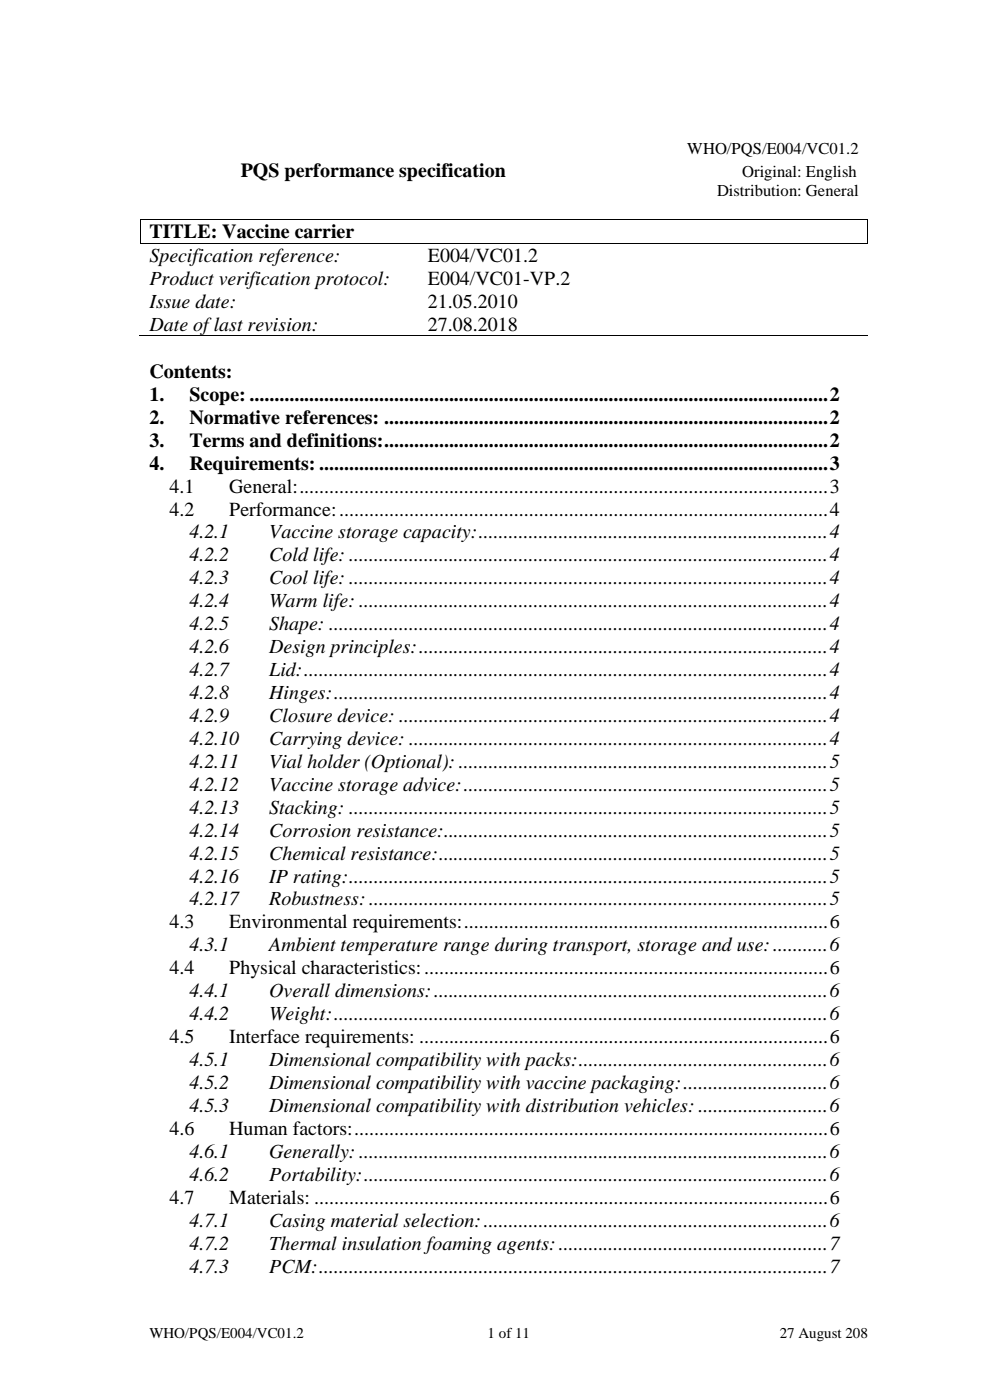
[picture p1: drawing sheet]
<svg xmlns="http://www.w3.org/2000/svg" width="210mm" height="297mm" viewBox="0 0 210 297" stroke-linecap="round" stroke-linejoin="round" font-family="sans-serif">
<defs><g id="words">
<g font-size="4.2">
<text x="51.1" y="37.5">PQS performance specification</text>
<text x="31.7" y="50.6">TITLE: Vaccine carrier</text>
<text x="31.7" y="55.7">Specification reference:</text>
<text x="90.8" y="55.7">E004/VC01.2</text>
<text x="31.7" y="60.5">Product verification protocol:</text>
<text x="31.7" y="65.4">Issue date:</text>
<text x="90.8" y="60.5">E004/VC01-VP.2</text>
<text x="90.8" y="65.4">21.05.2010</text>
<text x="31.7" y="70.3">Date of last revision:</text>
<text x="90.8" y="70.3">27.08.2018</text>
<text x="31.7" y="80.2">Contents:</text>
<text x="31.7" y="85">1.</text>
<text x="31.7" y="89.9">2.</text>
<text x="40.2" y="85">Scope: ....................................................................................................................2</text>
<text x="40.2" y="89.9">Normative references: .........................................................................................2</text>
<text x="31.7" y="94.8">3.</text>
<text x="40.2" y="94.8">Terms and definitions:.........................................................................................2</text>
<text x="31.7" y="99.7">4.</text>
<text x="40.2" y="99.7">Requirements: ......................................................................................................3</text>
<text x="35.9" y="104.5">4.1</text>
<text x="48.6" y="104.5">General:..........................................................................................................3</text>
<text x="35.9" y="109.4">4.2</text>
<text x="48.6" y="109.4">Performance:..................................................................................................4</text>
<text x="40.2" y="114.3">4.2.1</text>
<text x="40.2" y="119.1">4.2.2</text>
<text x="57.1" y="114.3">Vaccine storage capacity:......................................................................4</text>
<text x="57.1" y="119.1">Cold life: ................................................................................................4</text>
<text x="40.2" y="124">4.2.3</text>
<text x="57.1" y="124">Cool life: ................................................................................................4</text>
<text x="40.2" y="128.9">4.2.4</text>
<text x="57.1" y="128.9">Warm life: ..............................................................................................4</text>
<text x="40.2" y="133.7">4.2.5</text>
<text x="57.1" y="133.7">Shape: ....................................................................................................4</text>
<text x="40.2" y="138.6">4.2.6</text>
<text x="40.2" y="143.5">4.2.7</text>
<text x="57.1" y="138.6">Design principles:..................................................................................4</text>
<text x="57.1" y="143.5">Lid:.........................................................................................................4</text>
<text x="40.2" y="148.3">4.2.8</text>
<text x="57.1" y="148.3">Hinges:...................................................................................................4</text>
<text x="40.2" y="153.2">4.2.9</text>
<text x="57.1" y="153.2">Closure device: ......................................................................................4</text>
<text x="40.2" y="158.1">4.2.10</text>
<text x="57.1" y="158.1">Carrying device: ....................................................................................4</text>
<text x="40.2" y="162.9">4.2.11</text>
<text x="40.2" y="167.8">4.2.12</text>
<text x="57.1" y="162.9">Vial holder (Optional): ..........................................................................5</text>
<text x="57.1" y="167.8">Vaccine storage advice:.........................................................................5</text>
<text x="40.2" y="172.7">4.2.13</text>
<text x="57.1" y="172.7">Stacking: ................................................................................................5</text>
<text x="40.2" y="177.5">4.2.14</text>
<text x="57.1" y="177.5">Corrosion resistance:.............................................................................5</text>
<text x="40.2" y="182.4">4.2.15</text>
<text x="57.1" y="182.4">Chemical resistance:..............................................................................5</text>
<text x="40.2" y="187.3">4.2.16</text>
<text x="57.1" y="187.3">IP rating:................................................................................................5</text>
<text x="35.9" y="197">4.3</text>
<text x="40.2" y="192.1">4.2.17</text>
<text x="48.6" y="197">Environmental requirements:.........................................................................6</text>
<text x="57.1" y="192.1">Robustness: ............................................................................................5</text>
<text x="40.2" y="201.8">4.3.1</text>
<text x="57.1" y="201.8">Ambient temperature range during transport, storage and use:...........6</text>
<text x="35.9" y="206.7">4.4</text>
<text x="48.6" y="206.7">Physical characteristics:.................................................................................6</text>
<text x="40.2" y="211.6">4.4.1</text>
<text x="57.1" y="211.6">Overall dimensions:...............................................................................6</text>
<text x="35.9" y="221.3">4.5</text>
<text x="40.2" y="216.5">4.4.2</text>
<text x="48.6" y="221.3">Interface requirements: ..................................................................................6</text>
<text x="57.1" y="216.5">Weight:...................................................................................................6</text>
<text x="40.2" y="226.2">4.5.1</text>
<text x="57.1" y="226.2">Dimensional compatibility with packs:..................................................6</text>
<text x="40.2" y="231.1">4.5.2</text>
<text x="57.1" y="231.1">Dimensional compatibility with vaccine packaging:.............................6</text>
<text x="40.2" y="235.9">4.5.3</text>
<text x="57.1" y="235.9">Dimensional compatibility with distribution vehicles: ..........................6</text>
<text x="35.9" y="240.8">4.6</text>
<text x="40.2" y="245.7">4.6.1</text>
<text x="48.6" y="240.8">Human factors:...............................................................................................6</text>
<text x="57.1" y="245.7">Generally: ..............................................................................................6</text>
<text x="40.2" y="250.5">4.6.2</text>
<text x="57.1" y="250.5">Portability:.............................................................................................6</text>
<text x="35.9" y="255.4">4.7</text>
<text x="48.6" y="255.4">Materials: .......................................................................................................6</text>
<text x="40.2" y="260.3">4.7.1</text>
<text x="57.1" y="260.3">Casing material selection:.....................................................................6</text>
<text x="40.2" y="265.1">4.7.2</text>
<text x="57.1" y="265.1">Thermal insulation foaming agents:......................................................7</text>
<text x="40.2" y="270">4.7.3</text>
<text x="57.1" y="270">PCM:......................................................................................................7</text>
</g>
<g font-size="3.5">
<text x="145.8" y="32.8">WHO/PQS/E004/VC01.2</text>
<text x="152.1" y="41.7">Distribution: General</text>
<text x="157.4" y="37.5">Original: English</text>
</g>
<g font-size="3.2">
<text x="31.7" y="283.8">WHO/PQS/E004/VC01.2</text>
<text x="103.4" y="283.8">1 of 11</text>
<text x="165.4" y="283.8">27 August 208</text>
</g>
</g></defs>
<path d="M29.7 46.5h.2v.2h-.2zM29.7 51.5h.2v.2h-.2zM29.9 46.5h.2v.2h-.2zM29.9 51.5h.2v.2h-.2zM49.2 46.5h.2v.2h-.2zM88.9 51.5h.1v.2h-.1zM184 46.5h.2v.2h-.2zM184 51.5h.2v.2h-.2zM88.6 71.2h.2v.2h-.2z" fill="#000"/>
<path d="M29.8 46.7v4.8M30.1 46.6h19.1M30.1 51.6h58.8M49.4 46.6h134.6M89 51.6h95M184.1 46.7v4.8M29.5 71.3h154.6" fill="none" stroke="#000" stroke-width=".21"/>
<use href="#words"/>
</svg>
